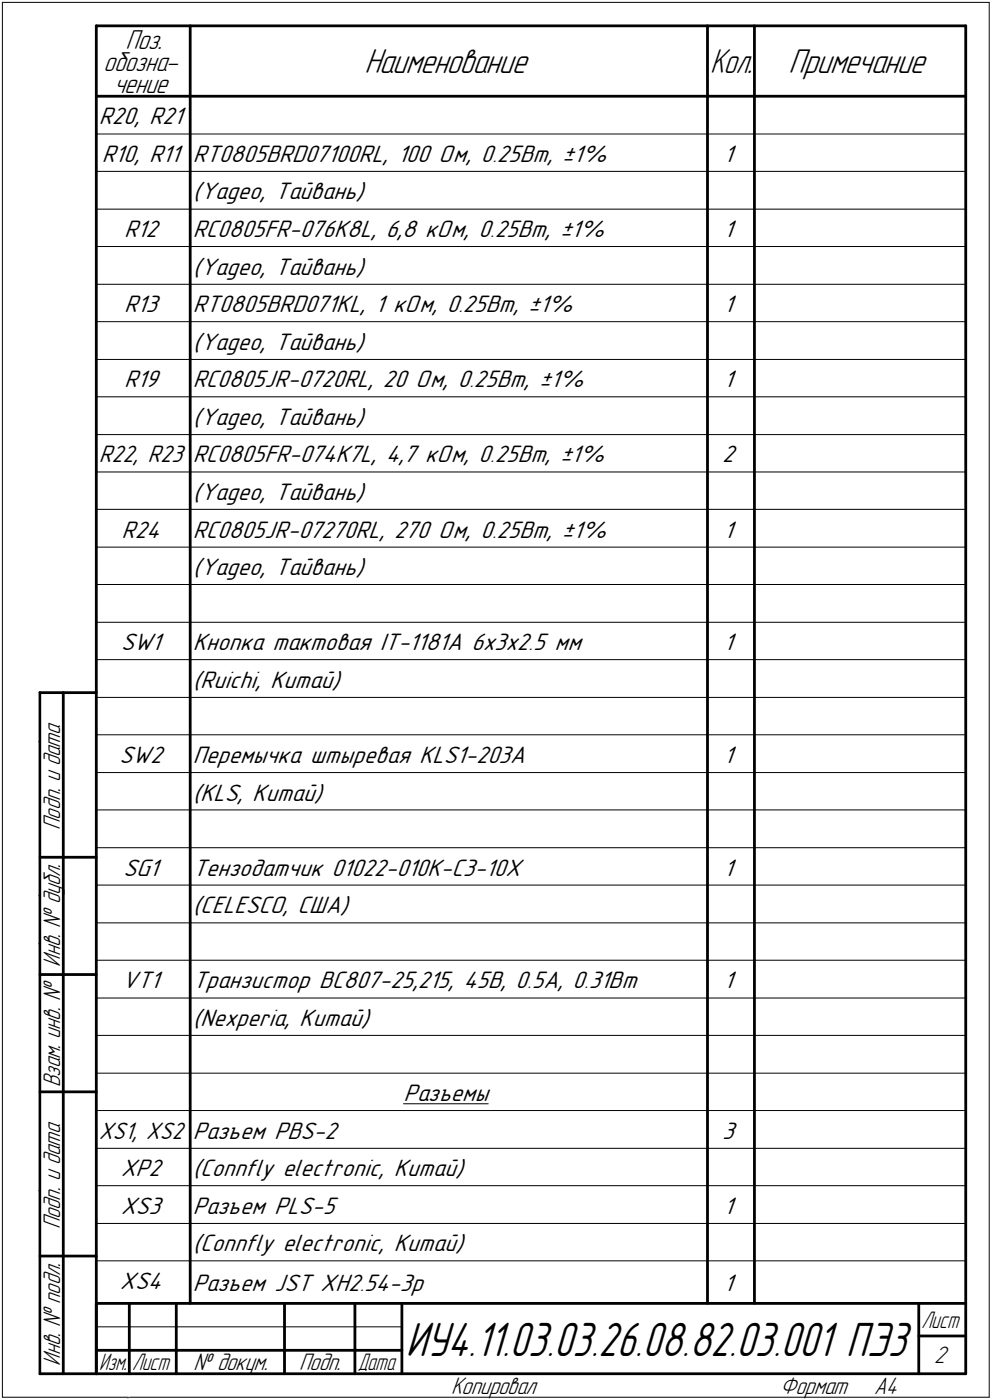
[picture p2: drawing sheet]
<svg xmlns="http://www.w3.org/2000/svg" width="211mm" height="298mm" viewBox="0 0 211 298" stroke-linecap="round" stroke-linejoin="round" font-family="sans-serif">
<defs><g id="words">
<text font-size="10.7" x="86.3" y="288.6">ИУ4.11.03.03.26.08.82.03.001 ПЭ3</text>
<g font-size="7.8">
<text x="77.5" y="15.5">Наименование</text>
<text x="167.8" y="15.5">Примечание</text>
</g>
<text font-size="7.7" x="151.1" y="15.5">Кол.</text>
<g font-size="6.2">
<text x="26.7" y="10.5">Поз.</text>
<text x="22" y="15.1">обозна-</text>
<text x="24.2" y="19.8">чение</text>
</g>
<g font-size="5.4">
<text x="21" y="26.5">R20, R21</text>
<text x="21.7" y="34.5">R10, R11</text>
<text x="41" y="34.5">RT0805BRD07100RL, 100 Ом, 0.25Вт, ±1%</text>
<text x="154" y="34.5">1</text>
<text x="41" y="42.5">(Yageo, Тайвань)</text>
<text x="26.4" y="50.5">R12</text>
<text x="41" y="50.5">RC0805FR-076K8L, 6,8 кОм, 0.25Вт, ±1%</text>
<text x="154" y="50.5">1</text>
<text x="41" y="58.5">(Yageo, Тайвань)</text>
<text x="26.4" y="66.5">R13</text>
<text x="41" y="66.5">RT0805BRD071KL, 1 кОм, 0.25Вт, ±1%</text>
<text x="154" y="66.5">1</text>
<text x="41" y="74.5">(Yageo, Тайвань)</text>
<text x="26.4" y="82.5">R19</text>
<text x="41" y="82.5">RC0805JR-0720RL, 20 Ом, 0.25Вт, ±1%</text>
<text x="154" y="82.5">1</text>
<text x="41" y="90.5">(Yageo, Тайвань)</text>
<text x="21" y="98.5">R22, R23</text>
<text x="41" y="98.5">RC0805FR-074K7L, 4,7 кОм, 0.25Вт, ±1%</text>
<text x="153.7" y="98.5">2</text>
<text x="41" y="106.5">(Yageo, Тайвань)</text>
<text x="25.9" y="114.5">R24</text>
<text x="41" y="114.5">RC0805JR-07270RL, 270 Ом, 0.25Вт, ±1%</text>
<text x="154" y="114.5">1</text>
<text x="41" y="122.5">(Yageo, Тайвань)</text>
<text x="25.7" y="138.5">SW1</text>
<text x="41" y="138.5">Кнопка тактовая IT-1181A 6х3х2.5 мм</text>
<text x="154" y="138.5">1</text>
<text x="41" y="146.5">(Ruichi, Китай)</text>
<text x="25.4" y="162.5">SW2</text>
<text x="41" y="162.5">Перемычка штыревая KLS1-203A</text>
<text x="154" y="162.5">1</text>
<text x="41" y="170.5">(KLS, Китай)</text>
<text x="12.8" y="176.7" transform="rotate(-90 12.8 176.7)">Подп. и дата</text>
<text x="26.2" y="186.5">SG1</text>
<text x="41" y="186.5">Тензодатчик 01022-010K-C3-10X</text>
<text x="154" y="186.5">1</text>
<text x="41" y="194.5">(CELESCO, США)</text>
<text x="12.8" y="205.8" transform="rotate(-90 12.8 205.8)">Инв. ! дубл.</text>
<text x="26" y="210.5">VT1</text>
<text x="41" y="210.5">Транзистор BC807-25,215, 45В, 0.5А, 0.31Вт</text>
<text x="154" y="210.5">1</text>
<text x="41" y="218.5">(Nexperia, Китай)</text>
<text x="12.8" y="231.6" transform="rotate(-90 12.8 231.6)">Взам. инв. !</text>
<text x="85.9" y="234.5">Разъемы</text>
<text x="41" y="242.5">Разъем PBS-2</text>
<text x="153.7" y="242.5">3</text>
<text x="25.7" y="250.5">XP2</text>
<text x="41" y="250.5">(Connfly electronic, Китай)</text>
<text x="12.8" y="261.7" transform="rotate(-90 12.8 261.7)">Подп. и дата</text>
<text x="25.7" y="258.5">XS3</text>
<text x="41" y="258.5">Разъем PLS-5</text>
<text x="154" y="258.5">1</text>
<text x="41" y="266.5">(Connfly electronic, Китай)</text>
<text x="25.5" y="274.5">XS4</text>
<text x="41" y="275">Разъем JST XH2.54-3p</text>
<text x="154" y="275">1</text>
<text x="7.5" y="292.5" transform="rotate(-90 7.5 292.5)">КОМПАС-3Dv23Учебнаяверсия©2024ООО&quot;АСКОН-Системыпроектирования&quot;, Россия. Всеправазащищены.</text>
<text x="12.8" y="290.8" transform="rotate(-90 12.8 290.8)">Инв. ! подл.</text>
<text x="41.2" y="291.8">! докум.</text>
<text x="63.6" y="291.8">Подп.</text>
<text x="198.8" y="290.3">2</text>
<text x="27.2" y="296.7">р</text>
<text x="96" y="296.8">Копировал</text>
<text x="166" y="296.8">Формат</text>
<text x="186" y="296.8">A4</text>
</g>
<g font-size="5.3">
<text x="21" y="242.5">XS1, XS2</text>
<text x="196.1" y="282.8">Лист</text>
<text x="21.1" y="291.8">Изм.</text>
<text x="28.1" y="291.8">Лист</text>
<text x="76.1" y="291.8">Дата</text>
</g>
</g></defs>
<g fill="none" stroke="#000" stroke-width=".21">
<path d="M.5 .5v297zM.5 .5h210zM210.5 .5v297zM20.5 28.5h185zM20.5 36.5h185zM20.5 44.5h185zM20.5 52.5h185zM20.5 60.5h185zM20.5 68.5h185zM20.5 76.5h185zM20.5 84.5h185zM20.5 92.5h185z"/>
<path d="M20.5 100.5h185zM20.5 108.5h185zM20.5 116.5h185zM20.5 124.5h185zM20.5 132.5h185zM20.5 140.5h185zM20.5 148.5h185zM20.5 156.5h185zM20.5 164.5h185zM20.5 172.5h185zM20.5 180.5h185zM20.5 188.5h185z"/>
<path d="M20.5 196.5h185zM20.5 204.5h185zM20.5 212.5h185zM20.5 220.5h185zM20.5 228.5h185zM20.5 236.5h185zM85.9 235h18zM20.5 244.5h185zM20.5 252.5h185zM20.5 260.5h185zM20.5 268.5h185zM.5 297.5h210z"/>
<path d="M20.5 282.5h65z"/>
</g>
<g fill="none" stroke="#000" stroke-width=".59">
<path d="M20.5 5.5v287zM20.5 5.5h185zM40.5 5.5v272zM150.5 5.5v272zM160.5 5.5v272zM205.5 5.5v287zM20.5 20.5h185zM8.5 147.5v145zM8.5 147.5h12zM13.5 147.5v145zM8.5 182.5h12zM8.5 207.5h12z"/>
<path d="M8.5 232.5h12zM8.5 267.5h12zM20.5 277.5h185zM20.5 277.5v15zM27.5 277.5v15zM37.5 277.5v15zM60.5 277.5v15zM75.5 277.5v15zM85.5 277.5v15zM195.5 277.5v15zM8.5 292.5h12zM20.5 292.5h185z"/>
<path d="M20.5 287.5h7zM27.5 287.5h10zM37.5 287.5h23zM60.5 287.5h15zM75.5 287.5h10zM195.5 284.5h10z"/>
</g>
<path d="M3.5 134.1v158.7h4.6v-158.7zM8.1 293.2v4.1h62.5v-4.1zM27.2 293.2v4.2h.5v-4.2zM27.2 297.6v.3h.4v-.3z" fill="#fff"/>
<use href="#words"/>
</svg>
